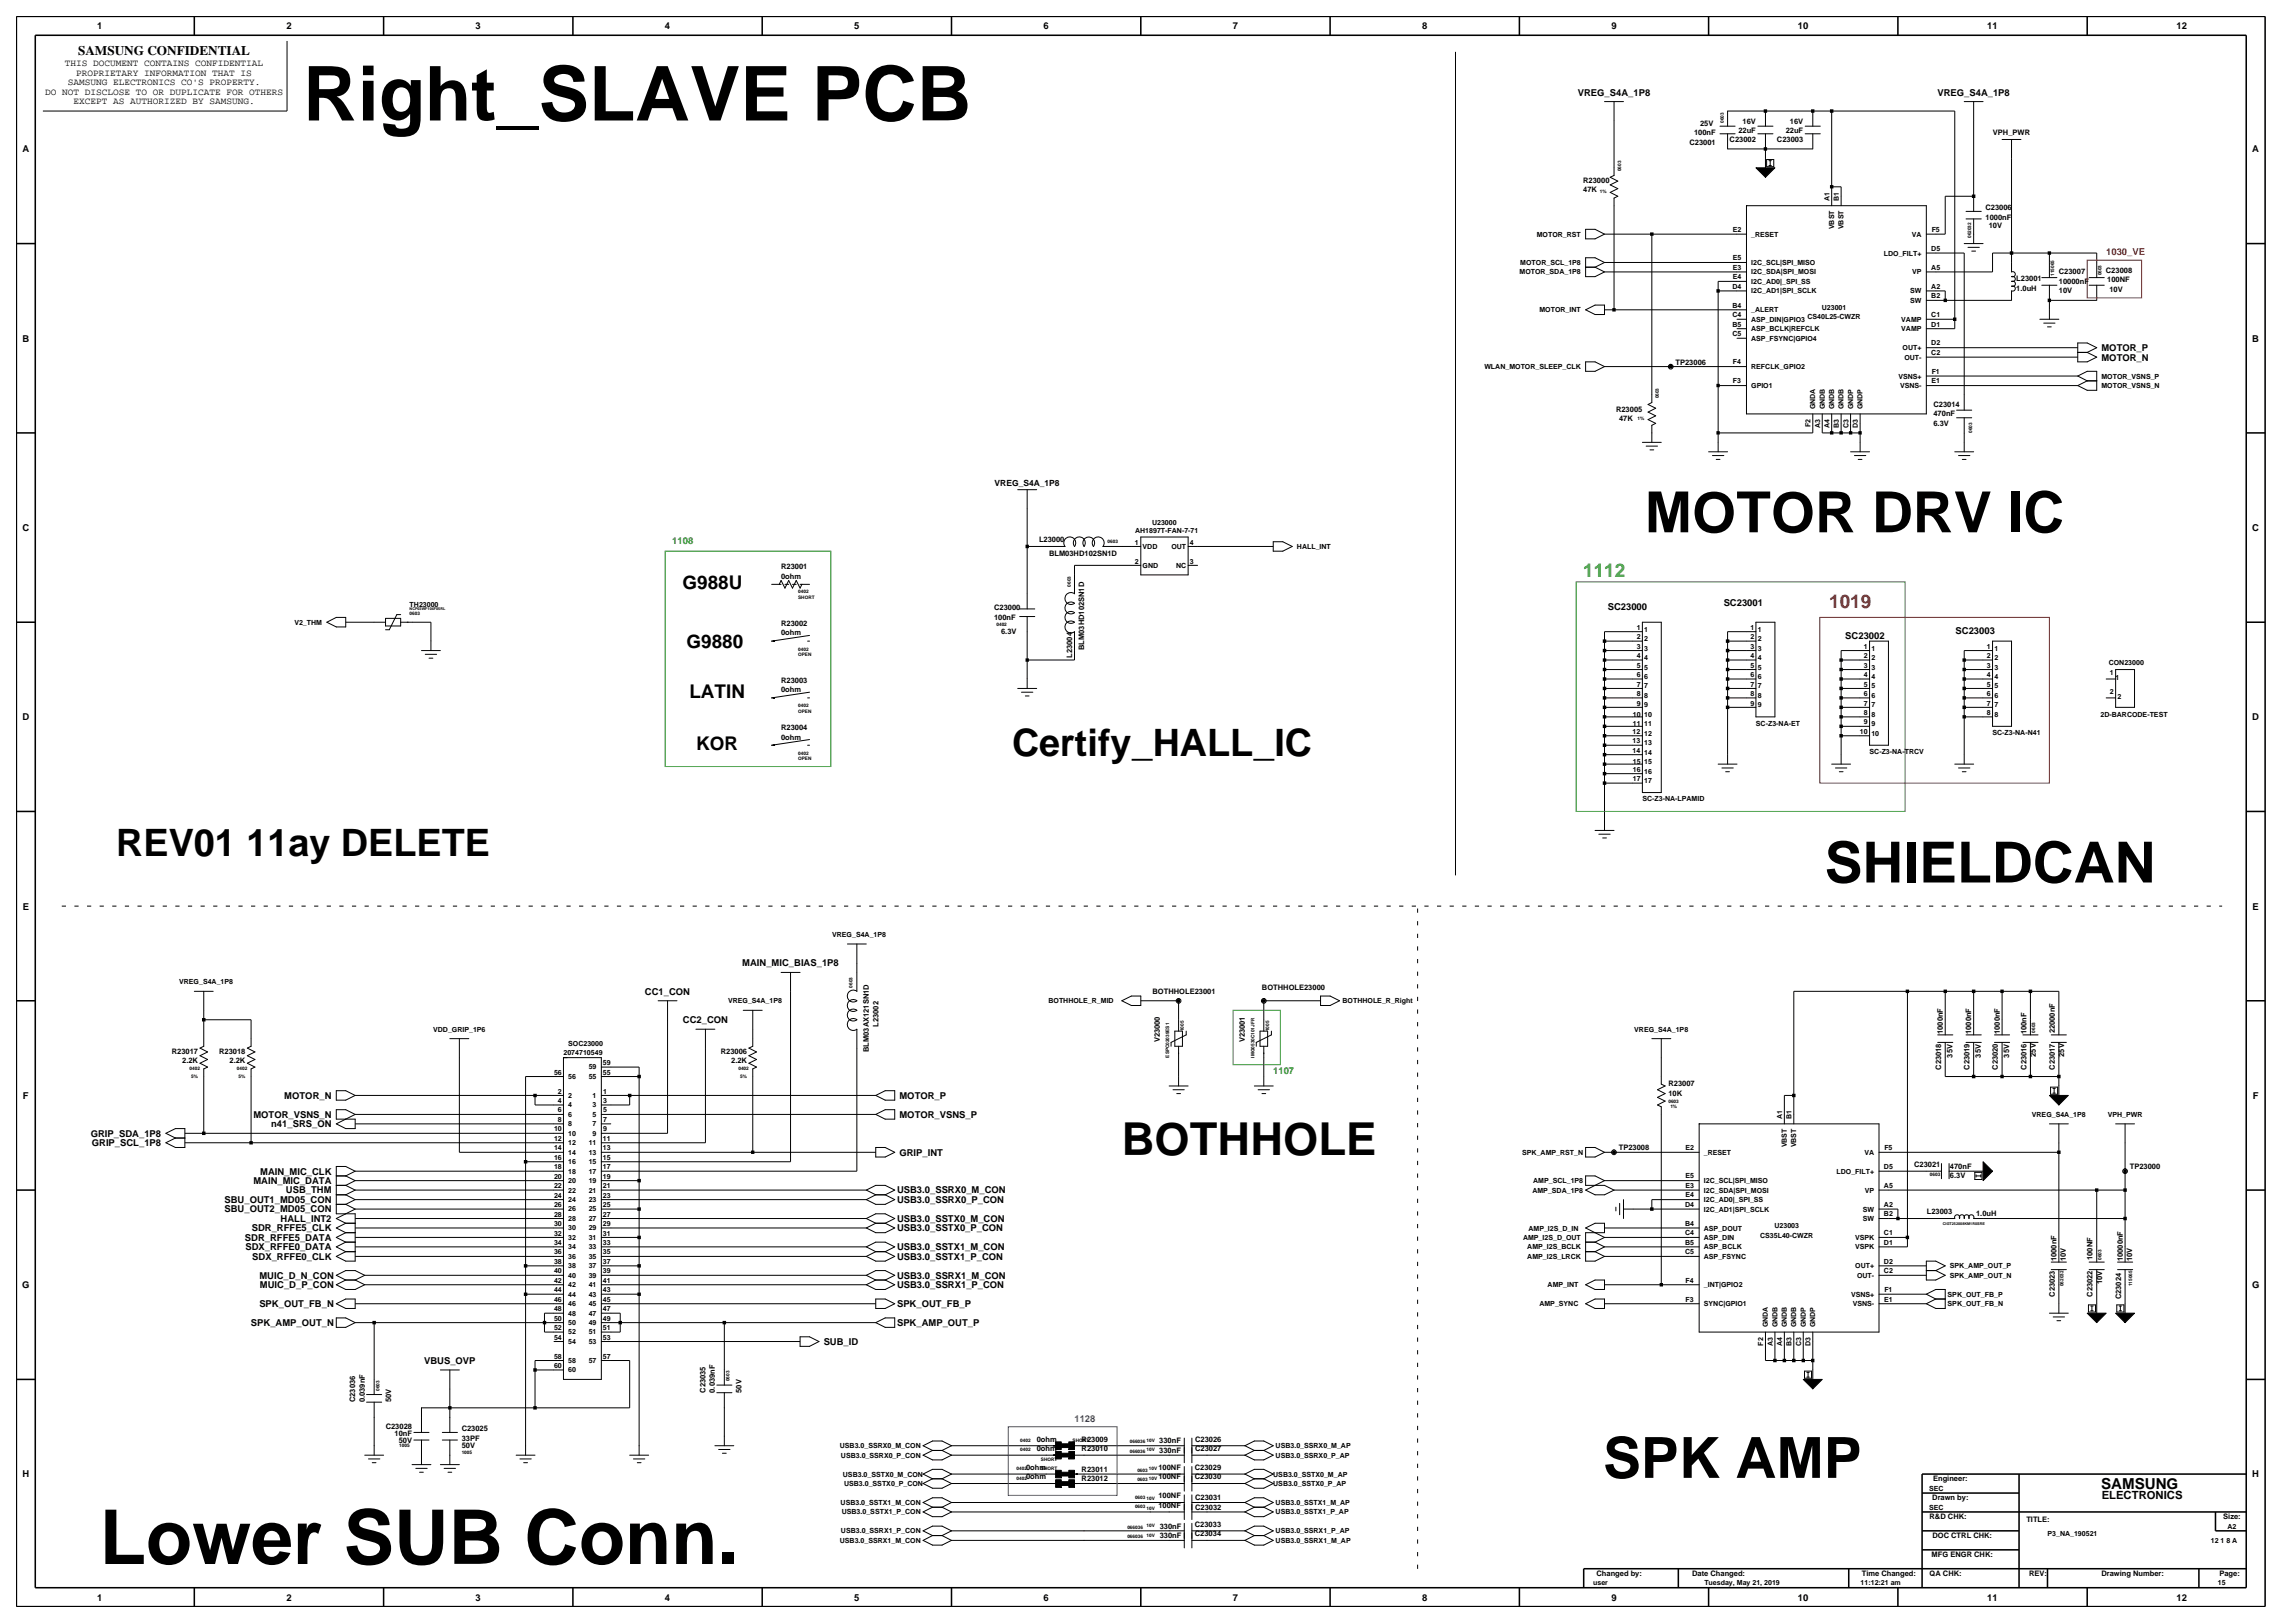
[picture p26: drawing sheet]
<svg xmlns="http://www.w3.org/2000/svg" width="420mm" height="297mm" viewBox="0 0 420 297" stroke-linecap="round" stroke-linejoin="round" font-family="sans-serif">
<defs><g id="words">
<g font-size="13.8">
<text x="55.5" y="22">Right_SLAVE PCB</text>
<text x="18.2" y="286.2">Lower SUB Conn.</text>
</g>
<g font-size="10.4">
<text x="301" y="97.4">MOTOR DRV IC</text>
<text x="333.9" y="161.5">SHIELDCAN</text>
<text x="293.4" y="270.4">SPK AMP</text>
</g>
<text font-size="8.3" x="205.3" y="211.3">BOTHHOLE</text>
<g font-size="6.9">
<text x="185.2" y="138.4">Certify_HALL_IC</text>
<text x="21.3" y="156.7">REV01 11ay DELETE</text>
</g>
<g font-size="3.5">
<text x="124.9" y="107.7">G988U</text>
<text x="125.6" y="118.6">G9880</text>
<text x="126.2" y="127.6">LATIN</text>
<text x="127.4" y="137.2">KOR</text>
</g>
<text font-size="3.5" fill="#238e23" x="289.7" y="105.6">1112</text>
<text font-size="3.5" fill="#f00" x="334.8" y="111.2">1019</text>
<text font-size="2.8" x="384.5" y="272.5">SAMSUNG</text>
<text font-size="2.4" x="14.3" y="10.1">SAMSUNG CONFIDENTIAL</text>
<text font-size="2.1" x="384.6" y="274.4">ELECTRONICS</text>
<g font-size="1.7">
<text x="17.8" y="5.3">1</text>
<text x="52.4" y="5.3">2</text>
<text x="87" y="5.3">3</text>
<text x="121.7" y="5.3">4</text>
<text x="156.3" y="5.3">5</text>
<text x="191" y="5.3">6</text>
<text x="225.6" y="5.3">7</text>
<text x="260.3" y="5.3">8</text>
<text x="294.9" y="5.3">9</text>
<text x="329" y="5.3">10</text>
<text x="363.7" y="5.3">11</text>
<text x="398.3" y="5.3">12</text>
<text x="8.2" y="17.3">DO NOT DISCLOSE TO OR DUPLICATE FOR OTHERS</text>
<text x="11.9" y="12.1">THIS DOCUMENT CONTAINS CONFIDENTIAL</text>
<text x="12.4" y="15.6">SAMSUNG ELECTRONICS CO'S PROPERTY.</text>
<text x="13.9" y="13.9">PROPRIETARY INFORMATION THAT IS</text>
<text x="288.8" y="17.5">VREG_S4A_1P8</text>
<text x="354.6" y="17.5">VREG_S4A_1P8</text>
<text x="13.4" y="19.1">EXCEPT AS AUTHORIZED BY SAMSUNG.</text>
<text x="4.1" y="27.9">A</text>
<text x="412.2" y="27.9">A</text>
<text x="4.1" y="62.5">B</text>
<text x="384.6" y="66">MOTOR_N</text>
<text x="384.6" y="64.2">MOTOR_P</text>
<text x="412.2" y="62.5">B</text>
<text x="4.1" y="97.2">C</text>
<text x="412.2" y="97.2">C</text>
<text x="294.2" y="111.7">SC23000</text>
<text x="315.4" y="110.8">SC23001</text>
<text x="337.7" y="117">SC23002</text>
<text x="357.9" y="116">SC23003</text>
<text x="4.1" y="131.8">D</text>
<text x="412.2" y="131.8">D</text>
<text x="4.2" y="166.4">E</text>
<text x="412.2" y="166.4">E</text>
<text x="135.8" y="176.8">MAIN_MIC_BIAS_1P8</text>
<text x="118" y="182">CC1_CON</text>
<text x="125" y="187.2">CC2_CON</text>
<text x="4.2" y="201.1">F</text>
<text x="52" y="201.1">MOTOR_N</text>
<text x="164.6" y="201.1">MOTOR_P</text>
<text x="412.3" y="201.1">F</text>
<text x="16.6" y="208">GRIP_SDA_1P8</text>
<text x="16.8" y="209.7">GRIP_SCL_1P8</text>
<text x="46.4" y="204.5">MOTOR_VSNS_N</text>
<text x="49.6" y="206.3">n41_SRS_ON</text>
<text x="164.6" y="204.5">MOTOR_VSNS_P</text>
<text x="47.6" y="214.9">MAIN_MIC_CLK</text>
<text x="164.6" y="211.5">GRIP_INT</text>
<text x="41.1" y="220.1">SBU_OUT1_MD05_CON</text>
<text x="41.1" y="221.9">SBU_OUT2_MD05_CON</text>
<text x="46.4" y="216.7">MAIN_MIC_DATA</text>
<text x="52.3" y="218.4">USB_THM</text>
<text x="164.2" y="220.1">USB3.0_SSRX0_P_CON</text>
<text x="164.2" y="218.4">USB3.0_SSRX0_M_CON</text>
<text x="44.8" y="227.1">SDR_RFFE5_DATA</text>
<text x="46.1" y="225.3">SDR_RFFE5_CLK</text>
<text x="51.4" y="223.6">HALL_INT2</text>
<text x="164.2" y="225.3">USB3.0_SSTX0_P_CON</text>
<text x="164.2" y="223.6">USB3.0_SSTX0_M_CON</text>
<text x="44.9" y="228.8">SDX_RFFE0_DATA</text>
<text x="46.2" y="230.5">SDX_RFFE0_CLK</text>
<text x="47.5" y="234">MUIC_D_N_CON</text>
<text x="164.2" y="230.5">USB3.0_SSTX1_P_CON</text>
<text x="164.2" y="228.8">USB3.0_SSTX1_M_CON</text>
<text x="164.2" y="234">USB3.0_SSRX1_M_CON</text>
<text x="4.1" y="235.7">G</text>
<text x="47.5" y="239.2">SPK_OUT_FB_N</text>
<text x="47.6" y="235.7">MUIC_D_P_CON</text>
<text x="164.2" y="235.7">USB3.0_SSRX1_P_CON</text>
<text x="164.2" y="239.2">SPK_OUT_FB_P</text>
<text x="412.1" y="235.7">G</text>
<text x="45.9" y="242.6">SPK_AMP_OUT_N</text>
<text x="164.2" y="242.6">SPK_AMP_OUT_P</text>
<text x="77.6" y="249.6">VBUS_OVP</text>
<text x="150.7" y="246.1">SUB_ID</text>
<text x="4.1" y="270.4">H</text>
<text x="412.2" y="270.4">H</text>
<text x="17.8" y="292.9">1</text>
<text x="52.4" y="292.9">2</text>
<text x="87" y="292.9">3</text>
<text x="121.7" y="292.9">4</text>
<text x="156.3" y="292.9">5</text>
<text x="191" y="292.9">6</text>
<text x="225.6" y="292.9">7</text>
<text x="260.3" y="292.9">8</text>
<text x="294.9" y="292.9">9</text>
<text x="329" y="292.9">10</text>
<text x="363.7" y="292.9">11</text>
<text x="398.3" y="292.9">12</text>
</g>
<text font-size="1.7" fill="#f00" x="385.4" y="46.7">1030_VE</text>
<g font-size="1.7" fill="#238e23">
<text x="123" y="99.6">1108</text>
<text x="233" y="196.6">1107</text>
</g>
<text font-size="1.7" fill="#00f" x="196.6" y="260.2">1128</text>
<text font-size="1.6" x="182" y="88.9">VREG_S4A_1P8</text>
<g font-size="1.4">
<text x="311.1" y="23">25V</text>
<text x="318.9" y="22.6">16V</text>
<text x="327.6" y="22.6">16V</text>
<text x="309.2" y="26.5">C23001</text>
<text x="310" y="24.8">100nF</text>
<text x="316.5" y="26.1">C23002</text>
<text x="318.1" y="24.3">22uF</text>
<text x="325.2" y="26.1">C23003</text>
<text x="326.8" y="24.3">22uF</text>
<text x="364.7" y="24.7">VPH_PWR</text>
<text x="289.7" y="35.2">47K</text>
<text x="289.7" y="33.4">R23000</text>
<text x="363.4" y="40.2">1000nF</text>
<text x="363.4" y="38.5">C23006</text>
<text x="363.9" y="41.7">10V</text>
<text x="369" y="51.5">L23001</text>
<text x="369" y="53.2">1.0uH</text>
<text x="376.8" y="53.7">10V</text>
<text x="376.8" y="51.9">10000nF</text>
<text x="376.8" y="50.2">C23007</text>
<text x="385.4" y="49.9">C23008</text>
<text x="385.6" y="51.6">100NF</text>
<text x="386" y="53.4">10V</text>
<text x="306.6" y="66.7">TP23006</text>
<text x="295.7" y="75.3">R23005</text>
<text x="296.3" y="77">47K</text>
<text x="353.8" y="76.2">470nF</text>
<text x="353.8" y="77.9">6.3V</text>
<text x="353.8" y="74.5">C23014</text>
<text x="190.1" y="99.1">L23000</text>
<text x="192" y="101.8">BLM03HD102SN1D</text>
<text x="142.9" y="104.2">R23001</text>
<text x="142.9" y="105.9">0ohm</text>
<text x="181.9" y="113.4">100nF</text>
<text x="181.9" y="111.7">C23000</text>
<text x="142.9" y="114.5">R23002</text>
<text x="142.9" y="116.3">0ohm</text>
<text x="183.2" y="116">6.3V</text>
<text x="198.4" y="118.9" transform="rotate(-90 198.4 118.9)">BLM03HD102SN1D</text>
<text x="142.9" y="124.9">R23003</text>
<text x="196.2" y="120.4" transform="rotate(-90 196.2 120.4)">L23004</text>
<text x="142.9" y="126.7">0ohm</text>
<text x="142.9" y="135.3">0ohm</text>
<text x="142.9" y="133.6">R23004</text>
<text x="210.9" y="181.9">BOTHHOLE23001</text>
<text x="230.9" y="181.2">BOTHHOLE23000</text>
<text x="160.8" y="187.9" transform="rotate(-90 160.8 187.9)">L23002</text>
<text x="212.2" y="190.7" transform="rotate(-90 212.2 190.7)">V23000</text>
<text x="227.8" y="190.7" transform="rotate(-90 227.8 190.7)">V23001</text>
<text x="355.6" y="189.2" transform="rotate(-90 355.6 189.2)">1000nF</text>
<text x="360.8" y="189.2" transform="rotate(-90 360.8 189.2)">1000nF</text>
<text x="366" y="189.2" transform="rotate(-90 366 189.2)">1000nF</text>
<text x="370.8" y="189.3" transform="rotate(-90 370.8 189.3)">100nF</text>
<text x="376" y="189.1" transform="rotate(-90 376 189.1)">22000nF</text>
<text x="31.4" y="192.8">R23017</text>
<text x="33.3" y="194.6">2.2K</text>
<text x="40.1" y="192.8">R23018</text>
<text x="42" y="194.6">2.2K</text>
<text x="131.9" y="192.8">R23006</text>
<text x="133.8" y="194.6">2.2K</text>
<text x="159" y="192.5" transform="rotate(-90 159 192.5)">BLM03AX121SN1D</text>
<text x="355.2" y="195.7" transform="rotate(-90 355.2 195.7)">C23018</text>
<text x="357.3" y="193.5" transform="rotate(-90 357.3 193.5)">35V</text>
<text x="360.5" y="195.7" transform="rotate(-90 360.5 195.7)">C23019</text>
<text x="362.5" y="193.5" transform="rotate(-90 362.5 193.5)">35V</text>
<text x="365.6" y="195.7" transform="rotate(-90 365.6 195.7)">C23020</text>
<text x="367.7" y="193.5" transform="rotate(-90 367.7 193.5)">35V</text>
<text x="370.8" y="195.7" transform="rotate(-90 370.8 195.7)">C23016</text>
<text x="372.6" y="193.4" transform="rotate(-90 372.6 193.4)">25V</text>
<text x="376" y="195.7" transform="rotate(-90 376 195.7)">C23017</text>
<text x="377.8" y="193.4" transform="rotate(-90 377.8 193.4)">25V</text>
<text x="305.3" y="198.8">R23007</text>
<text x="305.3" y="200.5">10K</text>
<text x="296.2" y="210.5">TP23008</text>
<text x="350.3" y="213.6">C23021</text>
<text x="356.9" y="215.6">6.3V</text>
<text x="356.9" y="213.9">470nF</text>
<text x="389.8" y="213.9">TP23000</text>
<text x="352.6" y="222.2">L23003</text>
<text x="361.6" y="222.5">1.0uH</text>
<text x="376.3" y="230.8" transform="rotate(-90 376.3 230.8)">1000nF</text>
<text x="378.1" y="230.8" transform="rotate(-90 378.1 230.8)">10V</text>
<text x="383" y="230.6" transform="rotate(-90 383 230.6)">100NF</text>
<text x="388.5" y="230.8" transform="rotate(-90 388.5 230.8)">10000nF</text>
<text x="390.2" y="230.8" transform="rotate(-90 390.2 230.8)">10V</text>
<text x="376" y="237.3" transform="rotate(-90 376 237.3)">C23023</text>
<text x="383" y="237.3" transform="rotate(-90 383 237.3)">C23022</text>
<text x="384.7" y="234.9" transform="rotate(-90 384.7 234.9)">10V</text>
<text x="388.2" y="237.8" transform="rotate(-90 388.2 237.8)">C23024</text>
<text x="65" y="256.6" transform="rotate(-90 65 256.6)">C23036</text>
<text x="66.7" y="256.6" transform="rotate(-90 66.7 256.6)">0.039nF</text>
<text x="71.6" y="256.6" transform="rotate(-90 71.6 256.6)">50V</text>
<text x="129.1" y="254.8" transform="rotate(-90 129.1 254.8)">C23035</text>
<text x="130.8" y="254.8" transform="rotate(-90 130.8 254.8)">0.039nF</text>
<text x="135.7" y="254.8" transform="rotate(-90 135.7 254.8)">50V</text>
<text x="70.6" y="261.5">C23028</text>
<text x="72.2" y="262.8">10nF</text>
<text x="84.5" y="261.9">C23025</text>
<text x="84.5" y="263.7">33PF</text>
<text x="189.7" y="263.8">0ohm</text>
<text x="197.9" y="263.8">R23009</text>
<text x="218.7" y="263.8">C23026</text>
<text x="73" y="264.1">50V</text>
<text x="84.5" y="265">50V</text>
<text x="187.8" y="269">0ohm</text>
<text x="189.7" y="265.5">0ohm</text>
<text x="197.9" y="265.5">R23010</text>
<text x="197.9" y="269.3">R23011</text>
<text x="212" y="269">100NF</text>
<text x="212.2" y="265.8">330nF</text>
<text x="212.2" y="264.1">330nF</text>
<text x="218.7" y="269">C23029</text>
<text x="218.7" y="265.5">C23027</text>
<text x="187.8" y="270.7">0ohm</text>
<text x="197.9" y="271">R23012</text>
<text x="212" y="274.2">100NF</text>
<text x="212" y="270.7">100NF</text>
<text x="212" y="275.9">100NF</text>
<text x="218.7" y="270.7">C23030</text>
<text x="218.7" y="274.5">C23031</text>
<text x="353.6" y="274.6">Drawn by:</text>
<text x="353.8" y="271.1">Engineer:</text>
<text x="212.2" y="281.4">330nF</text>
<text x="212.2" y="279.7">330nF</text>
<text x="218.7" y="281.1">C23034</text>
<text x="218.7" y="279.4">C23033</text>
<text x="218.7" y="276.2">C23032</text>
<text x="353.1" y="278">R&amp;D CHK:</text>
<text x="353.6" y="281.5">DOC CTRL CHK:</text>
<text x="370.8" y="278.5">TITLE:</text>
<text x="406.9" y="278">Size:</text>
<text x="353.5" y="285">MFG ENGR CHK:</text>
<text x="292.2" y="288.4">Changed by:</text>
<text x="309.7" y="288.4">Date Changed:</text>
<text x="340.7" y="288.4">Time Changed:</text>
<text x="353.1" y="288.4">QA CHK:</text>
<text x="371.3" y="288.4">REV:</text>
<text x="384.6" y="288.4">Drawing Number:</text>
<text x="406.2" y="288.4">Page:</text>
</g>
<g font-size="1.3">
<text x="334.8" y="36.7" transform="rotate(-90 334.8 36.7)">A1</text>
<text x="335.7" y="41.9" transform="rotate(-90 335.7 41.9)">VBST</text>
<text x="336.5" y="36.7" transform="rotate(-90 336.5 36.7)">B1</text>
<text x="337.4" y="41.9" transform="rotate(-90 337.4 41.9)">VBST</text>
<text x="281.2" y="43.3">MOTOR_RST</text>
<text x="317.1" y="47.6">E5</text>
<text x="317.1" y="42.4">E2</text>
<text x="320.5" y="43.3">_RESET</text>
<text x="344.8" y="46.8">LDO_FILT+</text>
<text x="349.9" y="43.3">VA</text>
<text x="353.4" y="45.9">D5</text>
<text x="353.5" y="42.4">F5</text>
<text x="278.1" y="50.2">MOTOR_SDA_1P8</text>
<text x="278.2" y="48.5">MOTOR_SCL_1P8</text>
<text x="317.1" y="52.8">D4</text>
<text x="317.1" y="51.1">E4</text>
<text x="317.1" y="49.4">E3</text>
<text x="320.5" y="52">I2C_AD0|_SPI_SS</text>
<text x="320.5" y="48.5">I2C_SCL|SPI_MISO</text>
<text x="320.5" y="53.7">I2C_AD1|SPI_SCLK</text>
<text x="320.5" y="50.2">I2C_SDA|SPI_MOSI</text>
<text x="349.6" y="53.7">SW</text>
<text x="349.9" y="50.2">VP</text>
<text x="353.4" y="52.8">A2</text>
<text x="353.4" y="49.4">A5</text>
<text x="281.7" y="57.2">MOTOR_INT</text>
<text x="317.1" y="56.3">B4</text>
<text x="317.1" y="59.7">B5</text>
<text x="317.1" y="58">C4</text>
<text x="320.5" y="57.2">_ALERT</text>
<text x="320.5" y="58.9">ASP_DIN|GPIO3</text>
<text x="330.8" y="58.5">CS40L25-CWZR</text>
<text x="333.4" y="56.7">U23001</text>
<text x="347.9" y="58.9">VAMP</text>
<text x="349.6" y="55.4">SW</text>
<text x="353.4" y="59.7">D1</text>
<text x="353.4" y="58">C1</text>
<text x="353.4" y="54.6">B2</text>
<text x="317.1" y="61.5">C5</text>
<text x="320.5" y="60.6">ASP_BCLK|REFCLK</text>
<text x="320.5" y="62.4">ASP_FSYNC|GPIO4</text>
<text x="347.9" y="60.6">VAMP</text>
<text x="348.2" y="64.1">OUT+</text>
<text x="348.5" y="65.8">OUT-</text>
<text x="353.4" y="63.2">D2</text>
<text x="353.4" y="65">C2</text>
<text x="271.6" y="67.5">WLAN_MOTOR_SLEEP_CLK</text>
<text x="317.1" y="70.2">F3</text>
<text x="317.1" y="66.7">F4</text>
<text x="320.5" y="71">GPIO1</text>
<text x="320.5" y="67.5">REFCLK_GPIO2</text>
<text x="347.4" y="69.3">VSNS+</text>
<text x="347.7" y="71">VSNS-</text>
<text x="353.5" y="70.2">E1</text>
<text x="353.5" y="68.4">F1</text>
<text x="384.6" y="69.3">MOTOR_VSNS_P</text>
<text x="384.6" y="71">MOTOR_VSNS_N</text>
<text x="332.2" y="74.9" transform="rotate(-90 332.2 74.9)">GNDA</text>
<text x="333.9" y="74.9" transform="rotate(-90 333.9 74.9)">GNDB</text>
<text x="335.7" y="74.9" transform="rotate(-90 335.7 74.9)">GNDB</text>
<text x="337.4" y="74.9" transform="rotate(-90 337.4 74.9)">GNDB</text>
<text x="339.1" y="74.9" transform="rotate(-90 339.1 74.9)">GNDP</text>
<text x="340.9" y="74.9" transform="rotate(-90 340.9 74.9)">GNDP</text>
<text x="331.4" y="78.2" transform="rotate(-90 331.4 78.2)">F2</text>
<text x="333.1" y="78.3" transform="rotate(-90 333.1 78.3)">A3</text>
<text x="334.8" y="78.3" transform="rotate(-90 334.8 78.3)">A4</text>
<text x="336.5" y="78.3" transform="rotate(-90 336.5 78.3)">B3</text>
<text x="338.3" y="78.3" transform="rotate(-90 338.3 78.3)">C3</text>
<text x="340" y="78.3" transform="rotate(-90 340 78.3)">D3</text>
<text x="207.7" y="99.6">1</text>
<text x="207.7" y="97.5">AH1897T-FAN-7-71</text>
<text x="209.1" y="100.5">VDD</text>
<text x="210.8" y="96.1">U23000</text>
<text x="214.4" y="100.5">OUT</text>
<text x="217.8" y="99.6">4</text>
<text x="237.3" y="100.5">HALL_INT</text>
<text x="207.7" y="103.1">2</text>
<text x="209.1" y="103.9">GND</text>
<text x="215.2" y="103.9">NC</text>
<text x="217.8" y="103.1">3</text>
<text x="75" y="111.1">TH23000</text>
<text x="53.9" y="114.3">V2_THM</text>
<text x="299.5" y="117">2</text>
<text x="299.5" y="118.7">3</text>
<text x="299.5" y="115.2">1</text>
<text x="300.9" y="117.3">2</text>
<text x="300.9" y="119">3</text>
<text x="300.9" y="115.6">1</text>
<text x="320.3" y="115.2">1</text>
<text x="320.3" y="117">2</text>
<text x="320.3" y="118.7">3</text>
<text x="321.7" y="115.6">1</text>
<text x="321.7" y="117.3">2</text>
<text x="321.7" y="119">3</text>
<text x="341.1" y="118.7">1</text>
<text x="342.5" y="119">1</text>
<text x="363.6" y="118.7">1</text>
<text x="365" y="119">1</text>
<text x="299.5" y="122.2">5</text>
<text x="299.5" y="123.9">6</text>
<text x="299.5" y="125.6">7</text>
<text x="299.5" y="120.4">4</text>
<text x="300.9" y="122.5">5</text>
<text x="300.9" y="124.2">6</text>
<text x="300.9" y="126">7</text>
<text x="300.9" y="120.8">4</text>
<text x="320.3" y="120.4">4</text>
<text x="320.3" y="122.2">5</text>
<text x="320.3" y="123.9">6</text>
<text x="320.3" y="125.6">7</text>
<text x="321.7" y="120.8">4</text>
<text x="321.7" y="122.5">5</text>
<text x="321.7" y="124.2">6</text>
<text x="321.7" y="126">7</text>
<text x="341.1" y="125.6">5</text>
<text x="341.1" y="120.4">2</text>
<text x="341.1" y="122.2">3</text>
<text x="341.1" y="123.9">4</text>
<text x="342.5" y="126">5</text>
<text x="342.5" y="120.8">2</text>
<text x="342.5" y="122.5">3</text>
<text x="342.5" y="124.2">4</text>
<text x="363.6" y="120.4">2</text>
<text x="363.6" y="122.2">3</text>
<text x="363.6" y="123.9">4</text>
<text x="363.6" y="125.6">5</text>
<text x="365" y="120.8">2</text>
<text x="365" y="122.5">3</text>
<text x="365" y="124.2">4</text>
<text x="365" y="126">5</text>
<text x="385.9" y="121.6">CON23000</text>
<text x="386.1" y="123.4">1</text>
<text x="387.1" y="124.5">1</text>
<text x="298.8" y="131.2">10</text>
<text x="299.5" y="127.4">8</text>
<text x="299.5" y="129.1">9</text>
<text x="300.9" y="127.7">8</text>
<text x="300.9" y="129.4">9</text>
<text x="300.9" y="131.2">10</text>
<text x="320.3" y="129.1">9</text>
<text x="320.3" y="127.4">8</text>
<text x="321.7" y="129.4">9</text>
<text x="321.7" y="127.7">8</text>
<text x="341.1" y="127.4">6</text>
<text x="341.1" y="129.1">7</text>
<text x="341.1" y="130.8">8</text>
<text x="342.5" y="127.7">6</text>
<text x="342.5" y="129.4">7</text>
<text x="342.5" y="131.2">8</text>
<text x="363.6" y="130.8">8</text>
<text x="363.6" y="129.1">7</text>
<text x="363.6" y="127.4">6</text>
<text x="365" y="129.4">7</text>
<text x="365" y="131.2">8</text>
<text x="365" y="127.7">6</text>
<text x="384.4" y="131.2">2D-BARCODE-TEST</text>
<text x="386.1" y="126.9">2</text>
<text x="387.5" y="127.9">2</text>
<text x="298.8" y="136">13</text>
<text x="298.8" y="137.8">14</text>
<text x="298.8" y="134.3">12</text>
<text x="298.8" y="132.9">11</text>
<text x="300.9" y="136.4">13</text>
<text x="300.9" y="132.9">11</text>
<text x="300.9" y="134.6">12</text>
<text x="321.3" y="132.8">SC-Z3-NA-ET</text>
<text x="340.4" y="134.3">10</text>
<text x="341.1" y="132.6">9</text>
<text x="342.1" y="138">SC-Z3-NA-TRCV</text>
<text x="342.5" y="132.9">9</text>
<text x="342.5" y="134.6">10</text>
<text x="364.6" y="134.5">SC-Z3-NA-N41</text>
<text x="298.8" y="139.8">15</text>
<text x="298.8" y="141.2">16</text>
<text x="298.8" y="142.9">17</text>
<text x="300.9" y="138.1">14</text>
<text x="300.9" y="139.8">15</text>
<text x="300.9" y="141.6">16</text>
<text x="300.9" y="143.3">17</text>
<text x="300.6" y="146.6">SC-Z3-NA-LPAMID</text>
<text x="152.3" y="171.5">VREG_S4A_1P8</text>
<text x="32.8" y="180.1">VREG_S4A_1P8</text>
<text x="133.2" y="183.6">VREG_S4A_1P8</text>
<text x="191.9" y="183.6">BOTHHOLE_R_MID</text>
<text x="245.7" y="183.6">BOTHHOLE_R_Right</text>
<text x="79.3" y="188.8">VDD_GRIP_1P6</text>
<text x="104" y="191.4">SOC23000</text>
<text x="299.1" y="188.8">VREG_S4A_1P8</text>
<text x="101.4" y="196.6">56</text>
<text x="103.1" y="193.1">2074710549</text>
<text x="104" y="197.4">56</text>
<text x="107.7" y="195.7">59</text>
<text x="107.7" y="197.4">55</text>
<text x="110.3" y="194.9">59</text>
<text x="110.3" y="196.6">55</text>
<text x="102.1" y="203.6">6</text>
<text x="102.1" y="201.8">4</text>
<text x="102.1" y="200.1">2</text>
<text x="104" y="202.6">4</text>
<text x="104" y="200.9">2</text>
<text x="108.5" y="202.6">3</text>
<text x="108.5" y="200.9">1</text>
<text x="110.4" y="203.6">5</text>
<text x="110.4" y="201.8">3</text>
<text x="110.4" y="200.1">1</text>
<text x="101.4" y="208.8">12</text>
<text x="101.4" y="207">10</text>
<text x="102.1" y="205.3">8</text>
<text x="104" y="204.3">6</text>
<text x="104" y="206.1">8</text>
<text x="104" y="209.5">12</text>
<text x="104" y="207.8">10</text>
<text x="107.7" y="209.5">11</text>
<text x="108.5" y="207.8">9</text>
<text x="108.5" y="206.1">7</text>
<text x="108.5" y="204.3">5</text>
<text x="110.3" y="208.8">11</text>
<text x="110.4" y="207">9</text>
<text x="110.4" y="205.3">7</text>
<text x="326.1" y="204.7" transform="rotate(-90 326.1 204.7)">A1</text>
<text x="327" y="210" transform="rotate(-90 327 210)">VBST</text>
<text x="327.9" y="204.7" transform="rotate(-90 327.9 204.7)">B1</text>
<text x="328.7" y="210" transform="rotate(-90 328.7 210)">VBST</text>
<text x="371.8" y="204.4">VREG_S4A_1P8</text>
<text x="385.7" y="204.4">VPH_PWR</text>
<text x="101.4" y="215.7">20</text>
<text x="101.4" y="210.5">14</text>
<text x="101.4" y="212.2">16</text>
<text x="101.4" y="214">18</text>
<text x="104" y="211.3">14</text>
<text x="104" y="213">16</text>
<text x="104" y="214.7">18</text>
<text x="107.7" y="211.3">13</text>
<text x="107.7" y="213">15</text>
<text x="107.7" y="214.7">17</text>
<text x="110.3" y="210.5">13</text>
<text x="110.3" y="212.2">15</text>
<text x="110.3" y="214">17</text>
<text x="110.3" y="215.7">19</text>
<text x="278.6" y="211.3">SPK_AMP_RST_N</text>
<text x="308.4" y="210.4">E2</text>
<text x="308.4" y="215.6">E5</text>
<text x="311.8" y="211.3">_RESET</text>
<text x="336.1" y="214.8">LDO_FILT+</text>
<text x="341.2" y="211.3">VA</text>
<text x="344.8" y="213.9">D5</text>
<text x="344.8" y="210.4">F5</text>
<text x="101.4" y="217.4">22</text>
<text x="101.4" y="219.2">24</text>
<text x="101.4" y="220.9">26</text>
<text x="104" y="216.5">20</text>
<text x="104" y="218.2">22</text>
<text x="104" y="219.9">24</text>
<text x="104" y="221.7">26</text>
<text x="107.7" y="218.2">21</text>
<text x="107.7" y="219.9">23</text>
<text x="107.7" y="221.7">25</text>
<text x="107.7" y="216.5">19</text>
<text x="110.3" y="217.4">21</text>
<text x="110.3" y="219.2">23</text>
<text x="110.3" y="220.9">25</text>
<text x="280.4" y="218.2">AMP_SDA_1P8</text>
<text x="280.6" y="216.5">AMP_SCL_1P8</text>
<text x="308.4" y="220.8">D4</text>
<text x="308.4" y="217.4">E3</text>
<text x="308.4" y="219.1">E4</text>
<text x="311.8" y="218.2">I2C_SDA|SPI_MOSI</text>
<text x="311.8" y="220">I2C_AD0|_SPI_SS</text>
<text x="311.8" y="216.5">I2C_SCL|SPI_MISO</text>
<text x="311.8" y="221.7">I2C_AD1|SPI_SCLK</text>
<text x="340.9" y="221.7">SW</text>
<text x="341.3" y="218.2">VP</text>
<text x="344.8" y="220.8">A2</text>
<text x="344.8" y="217.4">A5</text>
<text x="101.4" y="227.8">34</text>
<text x="101.4" y="222.6">28</text>
<text x="101.4" y="224.3">30</text>
<text x="101.4" y="226.1">32</text>
<text x="104" y="223.4">28</text>
<text x="104" y="225.1">30</text>
<text x="104" y="226.9">32</text>
<text x="107.7" y="225.1">29</text>
<text x="107.7" y="226.9">31</text>
<text x="107.7" y="223.4">27</text>
<text x="110.3" y="222.6">27</text>
<text x="110.3" y="224.3">29</text>
<text x="110.3" y="226.1">31</text>
<text x="110.3" y="227.8">33</text>
<text x="278.7" y="226.9">AMP_I2S_D_OUT</text>
<text x="279.7" y="225.2">AMP_I2S_D_IN</text>
<text x="308.4" y="226">C4</text>
<text x="308.4" y="224.3">B4</text>
<text x="308.4" y="227.8">B5</text>
<text x="311.8" y="226.9">ASP_DIN</text>
<text x="311.8" y="225.2">ASP_DOUT</text>
<text x="322.1" y="226.5">CS35L40-CWZR</text>
<text x="324.7" y="224.7">U23003</text>
<text x="339.5" y="226.9">VSPK</text>
<text x="340.9" y="223.4">SW</text>
<text x="344.8" y="227.8">D1</text>
<text x="344.8" y="222.6">B2</text>
<text x="344.8" y="226">C1</text>
<text x="101.4" y="229.6">36</text>
<text x="101.4" y="231.3">38</text>
<text x="101.4" y="233">40</text>
<text x="104" y="230.3">36</text>
<text x="104" y="232.1">38</text>
<text x="104" y="233.8">40</text>
<text x="104" y="228.6">34</text>
<text x="107.7" y="230.3">35</text>
<text x="107.7" y="232.1">37</text>
<text x="107.7" y="233.8">39</text>
<text x="107.7" y="228.6">33</text>
<text x="110.3" y="229.6">35</text>
<text x="110.3" y="231.3">37</text>
<text x="110.3" y="233">39</text>
<text x="279.5" y="228.6">AMP_I2S_BCLK</text>
<text x="279.5" y="230.4">AMP_I2S_LRCK</text>
<text x="308.4" y="229.5">C5</text>
<text x="311.8" y="230.4">ASP_FSYNC</text>
<text x="311.8" y="228.6">ASP_BCLK</text>
<text x="339.5" y="228.6">VSPK</text>
<text x="339.5" y="232.1">OUT+</text>
<text x="339.9" y="233.8">OUT-</text>
<text x="344.8" y="231.2">D2</text>
<text x="344.8" y="233">C2</text>
<text x="356.9" y="232.1">SPK_AMP_OUT_P</text>
<text x="356.9" y="233.8">SPK_AMP_OUT_N</text>
<text x="101.4" y="234.8">42</text>
<text x="101.4" y="236.5">44</text>
<text x="101.4" y="238.2">46</text>
<text x="101.4" y="239.9">48</text>
<text x="104" y="235.5">42</text>
<text x="104" y="237.3">44</text>
<text x="104" y="239">46</text>
<text x="107.7" y="235.5">41</text>
<text x="107.7" y="237.3">43</text>
<text x="107.7" y="239">45</text>
<text x="110.3" y="234.8">41</text>
<text x="110.3" y="236.5">43</text>
<text x="110.3" y="238.2">45</text>
<text x="110.3" y="239.9">47</text>
<text x="281.7" y="239">AMP_SYNC</text>
<text x="283.2" y="235.6">AMP_INT</text>
<text x="308.5" y="238.2">F3</text>
<text x="308.5" y="234.7">F4</text>
<text x="311.8" y="239">SYNC|GPIO1</text>
<text x="311.8" y="235.6">_INT|GPIO2</text>
<text x="338.7" y="237.3">VSNS+</text>
<text x="339.1" y="239">VSNS-</text>
<text x="344.8" y="238.2">E1</text>
<text x="344.8" y="236.4">F1</text>
<text x="356.4" y="237.3">SPK_OUT_FB_P</text>
<text x="356.4" y="239">SPK_OUT_FB_N</text>
<text x="101.4" y="241.7">50</text>
<text x="101.4" y="243.4">52</text>
<text x="101.4" y="245.1">54</text>
<text x="104" y="242.5">50</text>
<text x="104" y="244.2">52</text>
<text x="104" y="245.9">54</text>
<text x="104" y="240.7">48</text>
<text x="107.7" y="242.5">49</text>
<text x="107.7" y="244.2">51</text>
<text x="107.7" y="245.9">53</text>
<text x="107.7" y="240.7">47</text>
<text x="110.3" y="241.7">49</text>
<text x="110.3" y="243.4">51</text>
<text x="110.3" y="245.1">53</text>
<text x="323.6" y="242.9" transform="rotate(-90 323.6 242.9)">GNDA</text>
<text x="325.3" y="242.9" transform="rotate(-90 325.3 242.9)">GNDB</text>
<text x="327" y="242.9" transform="rotate(-90 327 242.9)">GNDB</text>
<text x="328.7" y="242.9" transform="rotate(-90 328.7 242.9)">GNDB</text>
<text x="330.5" y="242.9" transform="rotate(-90 330.5 242.9)">GNDP</text>
<text x="332.2" y="242.9" transform="rotate(-90 332.2 242.9)">GNDP</text>
<text x="101.4" y="248.6">58</text>
<text x="101.4" y="250.3">60</text>
<text x="104" y="249.4">58</text>
<text x="104" y="251.1">60</text>
<text x="107.7" y="249.4">57</text>
<text x="110.3" y="248.6">57</text>
<text x="322.7" y="246.2" transform="rotate(-90 322.7 246.2)">F2</text>
<text x="324.4" y="246.3" transform="rotate(-90 324.4 246.3)">A3</text>
<text x="326.1" y="246.3" transform="rotate(-90 326.1 246.3)">A4</text>
<text x="327.9" y="246.3" transform="rotate(-90 327.9 246.3)">B3</text>
<text x="329.6" y="246.3" transform="rotate(-90 329.6 246.3)">C3</text>
<text x="331.4" y="246.3" transform="rotate(-90 331.4 246.3)">D3</text>
<text x="153.7" y="265">USB3.0_SSRX0_M_CON</text>
<text x="153.9" y="266.7">USB3.0_SSRX0_P_CON</text>
<text x="233.5" y="266.7">USB3.0_SSRX0_P_AP</text>
<text x="233.5" y="265">USB3.0_SSRX0_M_AP</text>
<text x="153.8" y="275.4">USB3.0_SSTX1_M_CON</text>
<text x="154.3" y="270.2">USB3.0_SSTX0_M_CON</text>
<text x="154.5" y="271.9">USB3.0_SSTX0_P_CON</text>
<text x="233" y="271.9">USB3.0_SSTX0_P_AP</text>
<text x="233" y="270.2">USB3.0_SSTX0_M_AP</text>
<text x="233.5" y="275.4">USB3.0_SSTX1_M_AP</text>
<text x="353" y="272.8">SEC</text>
<text x="153.9" y="280.6">USB3.0_SSRX1_P_CON</text>
<text x="154" y="277.1">USB3.0_SSTX1_P_CON</text>
<text x="233.5" y="280.6">USB3.0_SSRX1_P_AP</text>
<text x="233.5" y="277.1">USB3.0_SSTX1_P_AP</text>
<text x="353" y="276.2">SEC</text>
<text x="374.7" y="281">P3_NA_190521</text>
<text x="407.6" y="279.7">A2</text>
<text x="153.7" y="282.3">USB3.0_SSRX1_M_CON</text>
<text x="233.5" y="282.3">USB3.0_SSRX1_M_AP</text>
<text x="404.6" y="282.3">12 1 8 A</text>
<text x="291.6" y="290.1">user</text>
<text x="311.9" y="290.1">Tuesday, May 21, 2019</text>
<text x="340.5" y="290.1">11:12:21 am</text>
<text x="405.9" y="290.1">15</text>
</g>
<g font-size=".9">
<text x="315.5" y="22.5" transform="rotate(-90 315.5 22.5)">0603</text>
<text x="292.8" y="35.2">1%</text>
<text x="296.7" y="31.3" transform="rotate(-90 296.7 31.3)">0603</text>
<text x="360.8" y="43.6" transform="rotate(-90 360.8 43.6)">062032</text>
<text x="375.9" y="50.5" transform="rotate(-90 375.9 50.5)">115065</text>
<text x="384.6" y="50.4" transform="rotate(-90 384.6 50.4)">0603</text>
<text x="299.7" y="76.8">1%</text>
<text x="303.6" y="72.9" transform="rotate(-90 303.6 72.9)">0603</text>
<text x="360.9" y="79.2" transform="rotate(-90 360.9 79.2)">0603</text>
<text x="202.7" y="99.3">0603</text>
<text x="196" y="107.4" transform="rotate(-90 196 107.4)">0603</text>
<text x="75" y="112.6">0603</text>
<text x="146.1" y="109.6">SHORT</text>
<text x="146.1" y="108.6">0402</text>
<text x="146.1" y="119">0402</text>
<text x="182.4" y="114.5">0402</text>
<text x="146.1" y="120">OPEN</text>
<text x="146.1" y="129.4">0402</text>
<text x="146.1" y="130.4">OPEN</text>
<text x="146.1" y="138.1">0402</text>
<text x="146.1" y="139.1">OPEN</text>
<text x="156" y="180.7" transform="rotate(-90 156 180.7)">0603</text>
<text x="216.7" y="188.7" transform="rotate(-90 216.7 188.7)">1005</text>
<text x="232.3" y="188.7" transform="rotate(-90 232.3 188.7)">1005</text>
<text x="372.4" y="188.9" transform="rotate(-90 372.4 188.9)">0603</text>
<text x="34.7" y="195.9">0402</text>
<text x="35" y="197.3">5%</text>
<text x="43.3" y="195.9">0402</text>
<text x="43.7" y="197.3">5%</text>
<text x="135.1" y="195.9">0402</text>
<text x="135.5" y="197.3">5%</text>
<text x="214" y="193.5" transform="rotate(-90 214 193.5)">ESPC02039ES1</text>
<text x="229.6" y="193.5" transform="rotate(-90 229.6 193.5)">IMG0530C101JFR</text>
<text x="305.3" y="201.8">0603</text>
<text x="305.7" y="202.8">1%</text>
<text x="353.2" y="215.2">0603</text>
<text x="384.6" y="230.5" transform="rotate(-90 384.6 230.5)">0603</text>
<text x="377.6" y="235.4" transform="rotate(-90 377.6 235.4)">062032</text>
<text x="390.2" y="235.4" transform="rotate(-90 390.2 235.4)">115065</text>
<text x="69.4" y="254.5" transform="rotate(-90 69.4 254.5)">0603</text>
<text x="133.5" y="252.8" transform="rotate(-90 133.5 252.8)">0603</text>
<text x="186.7" y="263.9">0402</text>
<text x="196.3" y="263.8">SHORT</text>
<text x="209.8" y="263.9">10V</text>
<text x="73" y="264.7">1005</text>
<text x="84.5" y="266">1005</text>
<text x="186.1" y="269.1">0402</text>
<text x="186.7" y="265.6">0402</text>
<text x="190.5" y="267.3">SHORT</text>
<text x="190.5" y="269">SHORT</text>
<text x="206.8" y="265.8">066036</text>
<text x="206.8" y="264.1">066036</text>
<text x="208.1" y="269.3">0603</text>
<text x="209.8" y="265.6">10V</text>
<text x="210.3" y="269.1">10V</text>
<text x="186.1" y="270.8">0402</text>
<text x="207.7" y="274.3">0603</text>
<text x="207.7" y="276">0603</text>
<text x="208.1" y="271">0603</text>
<text x="209.8" y="274.5">10V</text>
<text x="210.3" y="270.8">10V</text>
<text x="206.3" y="281.4">066036</text>
<text x="206.3" y="279.7">066036</text>
<text x="209.8" y="276.2">10V</text>
<text x="209.8" y="281.2">10V</text>
<text x="209.8" y="279.5">10V</text>
</g>
<g font-size=".7">
<text x="75" y="111.7">NCP03WF104F05RL</text>
<text x="355.6" y="224.1">CIGT252008KM1R0SRE</text>
</g>
</g></defs>
<!-- layer: MFD Layer /idea/tmp/Extended-Print.user.sheet3.26.mfd -->
<g fill="none" stroke="#000" stroke-width=".18">
<path d="M52.5 7.5v12.8h-44.7M266.4 9.5v150.7M293.6 18.6h3.5M295.4 18.6v13.5l-.7 .3 1.4 .7-1.4 .7 1.4 .7-1.4 .7 1.4 .7-.7 .3v20.5M359.5 18.6h3.4M361.2 18.6v20.1M314.8 23.1h2.7M314.8 24.5h2.7M316.2 24.5v2.8h15.6v-2.8M316.2 23.1v-2.8h41.5v39.8h-5.2M319.6 37.6h32.9v38.1h-32.9zM321.7 23.1h2.8"/>
<path d="M321.7 24.5h2.8M323.1 20.3v2.8M323.1 24.5v6.2M323.3 29.2h1.3v1.3h-1.3zM323.7 29.4h.5M323.7 30.3h.5M324 29.4v.9M330.4 23.1h2.7M330.4 24.5h2.7M331.8 20.3v2.8M335.2 34.2h1.7v3.4M335.2 20.3v17.3"/>
<path d="M359.8 38.7h2.8M361.2 35.9h-5.2v6.9h-3.5M366.4 25.5h3.5M368.1 25.5v24.3a.48 .48 0 0 1 .7 .4 .48 .48 0 0 1-.7 .4 .48 .48 0 0 1 .7 .4 .48 .48 0 0 1-.7 .5 .49 .49 0 0 1 .7 .4 .49 .49 0 0 1-.7 .5 .48 .48 0 0 1 .7 .4 .48 .48 0 0 1-.7 .4M290.2 56.7l1.7-.9h1.7v1.8h-1.7zM290.2 42h1.7l1.7 .8-1.7 .9h-1.7zM290.2 48.9h1.7M291.9 48.9l1.7 .9M293.6 48l-1.7-.8h-1.7v3.4h1.7l1.7-.8M293.6 49.8h26M293.6 48h26M293.6 56.7h26"/>
<path d="M293.6 42.8h26M293.6 48l-1.7 .9M302.3 42.8v30.9l-.7 .3 1.4 .7-1.4 .7 1.4 .7-1.4 .7 1.4 .7-.7 .3v3.1M314.4 53.2h5.2M317.9 58.4h1.7M319.6 51.5h-5.2v31.2M352.5 46.3h7v28.8M352.5 53.2h3.5v1.8M352.5 49.8h12.1v-3.5h19.1v4.5M352.5 58.4h5.2M359.5 44.6h3.4M359.8 40.1h2.8"/>
<path d="M360.2 45.3h2M360.8 45.9h.7M361.2 40.1v4.5M368.1 53.2v1.8h-15.6M373.3 58.4h3.5M373.7 50.8h2.7M373.7 52.2h2.7M374 59.1h2.1M374.7 59.8h.7M375.1 46.3v4.5M375.1 52.2v6.2M382.3 50.8h2.8"/>
<path d="M382.3 52.2h2.8M383.7 52.2v2.8h-8.6M290.2 66.2h1.7l1.7 .9-1.7 .8h-1.7zM293.6 67.1h26M314.4 70.6h5.2M317.9 60.1h1.7M317.9 61.9h1.7M331.8 75.7v3.5h-17.4M333.5 75.7v3.5h6.9M335.2 75.7v3.5M336.9 75.7v3.5M338.7 75.7v3.5"/>
<path d="M340.4 75.7v7M352.5 63.6h27.7M352.5 65.4h27.7M352.5 70.6h27.7M352.5 68.8h27.7M358.1 76.4h2.7M358.1 75.1h2.7M359.5 76.4v6.3M380.2 68.8l1.8-.9h1.7v3.5h-1.7l-1.8-.8M380.2 68.8l1.8 .9M380.2 62.8h1.8l1.7 .8-1.7 .9 1.7 .9-1.7 .8h-1.8zM380.2 64.5h1.8"/>
<path d="M382 69.7l-1.8 .9M382 69.7h1.7M186.2 89.6h3.5M188 100h6.9a1.09 1.09 0 0 1 .1-1.5 1.09 1.09 0 0 1 1.5 0 1.09 1.09 0 0 1 .1 1.5 1.09 1.09 0 0 1 .2-1.5 1.09 1.09 0 0 1 1.5 0 1.09 1.09 0 0 1 .1 1.5 1.08 1.08 0 0 1 .1-1.4 1.08 1.08 0 0 1 1.5-.1 1.08 1.08 0 0 1 .1 1.5 1.09 1.09 0 0 1 .2-1.5 1.09 1.09 0 0 1 1.4 0 1.09 1.09 0 0 1 .2 1.5h6.9M188 89.6v21.8M208.8 98.3h8.6v6.9h-8.6zM217.4 100h15.6M233 99.1h1.8l1.7 .9-1.7 .9h-1.8zM300.6 80.9h3.4M301.3 81.6h2M302 82.3h.6M312.7 82.7h3.5"/>
<path d="M313.4 83.4h2.1M314.1 84.1h.7M338.7 82.7h3.4M339.4 83.4h2.1M340.1 84.1h.6M357.7 82.7h3.5M358.4 83.4h2.1M359.1 84.1h.7M59.8 113.9l1.7-.9h1.8v1.7h-1.8zM63.3 113.9h7.3M70.6 113.2h2.7v1.3h-2.7zM73.3 113.9h5.6v5.1"/>
<path d="M73.3 112.5h-.7l-1.4 2.7h-.6M77.1 119h3.5M77.8 119.7h2.1M141.2 106.9h1.7M141.6 117.3h.1M142.6 106.9l.3-.7 .8 1.4 .6-1.4 .7 1.4 .7-1.4 .7 1.4 .4-.7M143.7 106.9h.6M145 106.9h.7M146.4 106.9h1.7M147.8 117.3h.3M148.1 116.3l-6.9 1h.4M186.6 111.4h2.8"/>
<path d="M186.6 112.8h2.8M188 112.8v13.2M196.6 115.6v5.2h-8.6M196.6 112.1a1.09 1.09 0 0 0-1.4 .1 1.09 1.09 0 0 0 0 1.5 1.09 1.09 0 0 0 1.4 .2M196.6 113.9a1.09 1.09 0 0 0-1.4 .1 1.09 1.09 0 0 0 0 1.5 1.09 1.09 0 0 0 1.4 .1M208.8 103.5h-12.2v5.1a1.09 1.09 0 0 0-1.4 .2 1.09 1.09 0 0 0 0 1.5 1.09 1.09 0 0 0 1.4 .1 1.09 1.09 0 0 0-1.4 .1 1.09 1.09 0 0 0 0 1.5 1.09 1.09 0 0 0 1.4 .1M217.4 103.5h1.8M293.6 117.3h7M293.6 119h7M300.6 115.6h-7v36.4M300.6 113.9h3.4v31.1h-3.4zM316.2 117.3h5.1"/>
<path d="M316.2 119h5.1M321.3 115.6h-5.1v24.2M321.3 113.9h3.5v17.3h-3.5zM342.1 117.3h3.5v19.1h-3.5zM342.1 119h-5.2v20.8M364.6 117.3h3.5v15.6h-3.5zM364.6 119h-5.1v20.8M78.5 120.4h.7M141.6 127.7h.1M141.6 136.4h.1M147.8 127.7h.3M147.8 136.4h.3"/>
<path d="M148.1 126.7l-6.9 1h.4M148.1 135.3l-6.9 1.1h.4M186.2 126h3.5M186.9 126.7h2.1M187.6 127.4h.7M293.6 139.8h7M293.6 120.8h7M293.6 122.5h7M293.6 124.2h7M293.6 126h7M293.6 127.7h7M293.6 129.4h7"/>
<path d="M293.6 131.2h7M293.6 132.9h7M293.6 134.6h7M293.6 136.4h7M293.6 138.1h7M314.4 139.8h3.5M316.2 120.8h5.1M316.2 122.5h5.1M316.2 124.2h5.1M316.2 126h5.1M316.2 127.7h5.1M316.2 129.4h5.1"/>
<path d="M335.2 139.8h3.5M336.9 120.8h5.2M336.9 122.5h5.2M336.9 124.2h5.2M336.9 126h5.2M336.9 127.7h5.2M336.9 129.4h5.2M336.9 131.2h5.2M336.9 132.9h5.2M336.9 134.6h5.2M357.7 139.8h3.5M359.5 120.8h5.1"/>
<path d="M359.5 122.5h5.1M359.5 124.2h5.1M359.5 126h5.1M359.5 127.7h5.1M359.5 129.4h5.1M359.5 131.2h5.1M385.4 124.2h1.8M385.4 127.7h1.8M387.2 122.5h3.4v6.9h-3.4zM291.9 152h3.5M292.6 152.6h2.1M293.3 153.3h.7"/>
<path d="M293.6 143.3h7M293.6 141.6h7M315.1 140.5h2.1M315.8 141.2h.7M335.9 140.5h2.1M336.6 141.2h.7M358.4 140.5h2.1M359.1 141.2h.7M142.9 177.9h3.5M144.7 177.9v34.7h-34.7M155.1 172.7h3.4M156.8 172.7v8.7"/>
<path d="M35.6 181.4h3.4M37.3 181.4v10.1l-.7 .3 1.4 .7-1.4 .7 1.4 .7-1.4 .7 1.4 .7-.7 .3v11.8M37.3 186.6h8.6v4.9l-.6 .3 1.4 .7-1.4 .7 1.4 .7-1.4 .7 1.4 .7-.8 .3v13.5M61.5 199.6h1.8l1.7 .8-1.7 .9h-1.8zM82.3 190.1h3.5M84.1 190.1v20.8h19M103.1 193.5h6.9v58.9h-6.9zM103.1 197h-6.9v69.3M110 195.3h7v71M110 197h7M120.4 183.1h3.5M122.2 183.1v24.3h-12.2"/>
<path d="M127.4 188.3h3.4M129.1 188.3v20.8h-19.1M136 184.9h3.5M137.8 184.9v6.6l-.7 .3 1.3 .7-1.3 .7 1.3 .7-1.3 .7 1.3 .7-.6 .3v15.3M156.8 188.3v26h-46.8M156.8 184.9a1.09 1.09 0 0 0-1.5 .1 1.09 1.09 0 0 0 0 1.5 1.09 1.09 0 0 0 1.5 .1M156.8 181.4a1.09 1.09 0 0 0-1.5 .1 1.09 1.09 0 0 0 0 1.5 1.09 1.09 0 0 0 1.5 .1M156.8 186.6a1.09 1.09 0 0 0-1.5 .1 1.09 1.09 0 0 0 0 1.5 1.09 1.09 0 0 0 1.5 .1M156.8 183.1a1.09 1.09 0 0 0-1.4 .2 1.09 1.09 0 0 0-.1 1.4 1.09 1.09 0 0 0 1.5 .2M205.3 183.1l1.7-.8h1.8v1.7h-1.8zM208.8 183.1h6.9v5.6M214 198.7h3.4"/>
<path d="M214.7 199.4h2M215 188.7h1.4v2.8h-1.4zM215.7 191.5v7.2M217.1 188.7v.7l-2.8 1.3v.8M229.6 198.7h3.4M230.2 199.4h2.1M230.6 188.7h1.4v2.8h-1.4zM231.3 191.5v7.2M232.7 188.7v.7l-2.8 1.3v.8M241.7 182.3h1.7l1.7 .8-1.7 .9h-1.7zM241.7 183.1h-10.4v5.6M302.3 190.1h3.5"/>
<path d="M304 190.1v8.3l.7 .3-1.4 .7 1.4 .7-1.4 .7 1.4 .7-1.4 .7 .7 .3v32.6M349.1 181.4v46.8h-5.2M354.6 189.4h2.8M354.6 190.7h2.8M356 181.4v8M356 190.7v6.3h20.8M359.8 189.4h2.8M359.8 190.7h2.8M361.2 181.4v8M361.2 190.7v6.3M365 189.4h2.8M365 190.7h2.8"/>
<path d="M366.4 181.4v8M366.4 190.7v6.3M370.2 189.4h2.8M370.2 190.7h2.8M371.6 181.4v8M371.6 190.7v6.3M375.3 198.9h1.3v1.3h-1.3zM375.4 189.4h2.8M375.4 190.7h2.8M375.7 199.2h.4M375.9 199.2v.8M376.8 189.4v-8h-48.5v24.3"/>
<path d="M376.8 190.7v9.7M30.4 207.4l1.7-.9h1.7v3.5h-1.7l-1.7-.9 1.7-.9zM32.1 208.2h1.7M33.8 207.4h69.3M33.8 209.1h69.3M61.5 203.1v1.7h3.5v1.7h-1.7l-1.8-.8 3.5-1.8-1.7-.8zM61.5 218.6h1.8M61.5 216.9h1.8M61.5 215.2h1.8M63.3 215.2l1.7 .8M63.3 216.9l1.7 .9M63.3 218.6l1.7 .9"/>
<path d="M65 214.3l-1.7-.9h-1.8v8.7h3.5v8.7h-1.7l-1.8-.9 1.8-.9M65 205.7h38.1M65 214.3l-1.7 .9M65 214.3h38.1M65 216l-1.7 .9M65 217.8h38.1M65 219.5h38.1M65 216h38.1M65 217.8l-1.7 .8M65 219.5l-1.7 .9M65 200.4h38.1M65 203.9h38.1"/>
<path d="M96.2 212.6h6.9M97.9 200.4v1.8h5.2M110 205.7h1.8M110 217.8h48.5M110 219.5h48.5M110 216h7M110 210.9h50.3M110 200.4h50.3M110 203.9h50.3M115.2 200.4v1.8h-5.2M158.5 217.8l1.8-.9h1.7l1.7 .9-1.7 .8M158.5 217.8l1.8 .8"/>
<path d="M160.3 200.4l1.7-.8h1.7v1.7h-1.7zM160.3 203.9l1.7-.8h1.7v1.7h-1.7zM160.3 218.6h1.7M160.3 210h1.7l1.7 .9-1.7 .8h-1.7zM160.3 218.6l-1.8 .9M162 218.6l1.7 .9-1.7 .9h-1.7l-1.8-.9M215.4 200.1h.6M230.9 200.1h.7M290.2 210h1.7l1.7 .9-1.7 .8h-1.7zM293.6 216l-1.7-.8h-1.7v1.7h3.4l1.8 .9M293.6 216l-3.4 1.8 1.7 .8h1.7l1.8-.8M293.6 216h17.4"/>
<path d="M293.6 210.9h17.4M295.4 217.8h15.6M297.1 219.5v3.5M311 205.7h32.9v38.1h-32.9zM311 219.5h-8.7v1.7M328.3 200.4h-1.8v5.3M343.9 214.3h11.4M343.9 217.8h45M343.9 210.9h32.9M355.3 212.9v2.8M356.7 214.3h6.2M356.7 212.9v2.8"/>
<path d="M361.4 214.5h1.3v1.3h-1.3zM361.6 215.2h.9M361.6 215v.4M362.5 215v.4M375.1 205.7h3.4M375.7 200h.4M376.8 205.7v25.2M383.7 217.8v13.1M387.2 205.7h3.4M388.9 205.7v25.2M61.5 238.6l1.8-.9h1.7v1.7h-1.7zM61.5 220.4h1.8"/>
<path d="M63.3 234.2h1.7M63.3 225.6h1.7M63.3 223.8l-1.8 .9 1.8 .9M63.3 223.8h1.7M63.3 234.2l-1.8 .9 1.8 .9h1.7l1.7-.9M63.3 229h1.7M63.3 227.3h1.7M63.3 227.3l-1.8 .9 1.8 .8M63.3 220.4l1.7 .8M63.3 225.6l-1.8 .8 1.8 .9M65 234.2l1.7 .9M65 221.2l-3.5 1.8 1.8 .8"/>
<path d="M65 221.2h38.1M65 228.2h38.1M65 226.4h38.1M65 224.7h38.1M65 229.9h38.1M65 223h38.1M65 238.6h38.1M66.7 233.4l-1.7-.9h-1.7l-1.8 .9 1.8 .8M66.7 235.1h36.4M66.7 233.4h36.4M66.7 233.4l-1.7 .8M96.2 231.6h6.9"/>
<path d="M96.2 236.8h6.9M110 221.2h7M110 228.2h48.5M110 226.4h7M110 224.7h48.5M110 229.9h48.5M110 235.1h48.5M110 231.6h7M110 233.4h48.5M110 223h48.5M110 238.6h50.3M110 236.8h7"/>
<path d="M158.5 233.4l1.8-.9h1.7l1.7 .9-1.7 .8M158.5 228.2l1.8-.9h1.7l1.7 .9-1.7 .8M158.5 233.4l1.8 .8M158.5 223l1.8-.9h1.7l1.7 .9-1.7 .8M158.5 228.2l1.8 .8M158.5 223l1.8 .8M160.3 234.2h1.7M160.3 223.8h1.7M160.3 237.7h1.7l1.7 .9-1.7 .8h-1.7zM160.3 229h1.7M160.3 229l-1.8 .9M160.3 223.8l-1.8 .9"/>
<path d="M160.3 234.2l-1.8 .9M162 223.8l1.7 .9-1.7 .9h-1.7l-1.8-.9M162 234.2l1.7 .9-1.7 .9h-1.7l-1.8-.9M162 229l1.7 .9-1.7 .9h-1.7l-1.8-.9M290.2 235.1l1.7-.9h1.7v1.8h-1.7zM290.2 238.6l1.7-.9h1.7v1.7h-1.7zM290.2 229h1.7M290.2 227.3h1.7M291.9 229l1.7 .9M291.9 227.3l1.7 .9M293.6 226.4l-3.4-1.7 1.7-.9h1.7v1.8h-3.4v5.2h1.7l1.7-.9M293.6 226.4l-1.7 .9"/>
<path d="M293.6 228.2h17.4M293.6 226.4h17.4M293.6 224.7h17.4M293.6 229.9h17.4M293.6 235.1h17.4M293.6 238.6h17.4M293.6 228.2l-1.7 .8M295.7 220.9v.7M296.4 220.2v2.1M297.1 221.2h13.9M343.9 221.2h3.4v1.8M343.9 226.4h5.2"/>
<path d="M343.9 231.6h8.6M343.9 233.4h8.6M343.9 223h13.8M343.9 238.6h8.6M343.9 236.8h8.6M352.5 230.8h1.8l1.7 .8-1.7 .9 1.7 .9-1.7 .8h-1.8zM352.5 232.5h1.8M352.5 236.8l1.8-.8h1.7v3.4h-1.7l-1.8-.8M352.5 236.8l1.8 .9M354.3 237.7l-1.8 .9M354.3 237.7h1.7M357.7 223a.48 .48 0 0 1 .5-.7 .48 .48 0 0 1 .4 .7"/>
<path d="M358.6 223a.48 .48 0 0 1 .4-.7 .48 .48 0 0 1 .5 .7M359.5 223a.48 .48 0 0 1 .4-.7 .48 .48 0 0 1 .4 .7M360.3 223a.48 .48 0 0 1 .5-.7 .48 .48 0 0 1 .4 .7h27.7M375.4 230.9h2.8M375.4 232.3h2.8M376.8 232.3v8M382.2 238.8h1.3v1.3h-1.3zM382.3 230.9h2.8M382.3 232.3h2.8M382.6 239h.5M382.6 239.9h.5M382.8 239v.9"/>
<path d="M383.7 232.3v8M387.4 238.8h1.3v1.3h-1.3zM387.5 230.9h2.8M387.5 232.3h2.8M387.8 239h.4M387.8 239.9h.4M388 239v.9M388.9 232.3v8M61.5 241.2h1.8l1.7 .8-1.7 .9h-1.8zM65 242h38.1M67.1 256.6h2.8M67.1 255.2h2.8"/>
<path d="M68.5 242v13.2M68.5 256.6v9.7M80.6 250.7h3.5M82.3 250.7v11.4M97.9 250.7h5.2M101.4 245.5h1.7M103.1 240.3h-3.5v3.5h3.5M103.1 249h-5.2v8.6M110 249h5.2v8.6h-38.1v4.5M110 240.3h3.5v3.5h-3.5M110 242h50.3M110 245.5h36.4"/>
<path d="M131.2 254.8h2.7M131.2 253.5h2.7M132.6 242v11.5M132.6 254.8v9.7M146.4 244.6h1.7l1.8 .9-1.8 .9h-1.7zM160.3 242l1.7-.8h1.7v1.7h-1.7zM323.1 243.8v5.2h8.7M324.8 243.8v5.2M326.5 243.8v5.2M328.3 243.8v5.2M330 243.8v5.2M330.2 250.9h1.3v1.3h-1.3z"/>
<path d="M330.7 251.1h.4M330.7 252h.4M330.9 251.1v.9M331.8 243.8v8.6M375.1 240.3h3.4M375.7 241h2.1M376.4 241.7h.7M66.7 266.3h3.5M67.4 267h2.1M68.1 267.7h.7M75.4 268h3.5M75.7 262.1h2.8"/>
<path d="M75.7 263.5h2.8M76.1 268.7h2.1M76.8 269.4h.7M77.1 263.5v4.5M80.6 268h3.5M80.9 262.1h2.8M80.9 263.5h2.8M81.3 268.7h2.1M82 269.4h.7M82.3 263.5v4.5M94.5 266.3h3.4M95.1 267h2.1"/>
<path d="M95.8 267.7h.7M115.2 266.3h3.5M115.9 267h2.1M116.6 267.7h.7M130.8 264.5h3.5M131.5 265.2h2.1M132.2 265.9h.7M170.7 275.8h1.7M170.7 275.8l-1.8 .9 1.8 .8h1.7l1.7-.8M170.7 265.4h1.7M170.7 265.4l-1.8 .9 1.8 .8h1.7l1.7-.8M170.7 270.6l-1.8 .9 1.8 .8h1.7l1.7-.8"/>
<path d="M170.7 270.6h1.7M172.4 275.8l1.7 .9M172.4 265.4l1.7 .9M172.4 270.6l1.7 .9M174.1 269.7h19.1M174.1 271.5h19.1M174.1 274.9l-1.7 .9M174.1 274.9l-1.7-.8h-1.7l-1.8 .8 1.8 .9M174.1 264.5h19.1M174.1 274.9h42.6M174.1 266.3h19.1M174.1 264.5l-1.7-.8h-1.7l-1.8 .8 1.8 .9"/>
<path d="M174.1 264.5l-1.7 .9M174.1 276.7h42.6M174.1 269.7l-1.7 .9M174.1 269.7l-1.7-.8h-1.7l-1.8 .8 1.8 .9M192.8 264.5h.1M192.8 266.3h.1M193.2 264.5h.1M193.2 266.3h.1M196.6 271.5h.1M196.6 269.7h.1M196.6 269.7h20.1M196.6 271.5h20.1"/>
<path d="M196.6 264.5h20.1M196.6 266.3h20.1M197 271.5h.1M197 269.7h.1M216.7 263.2v4.5M216.7 268.4v4.5M216.7 273.5v4.6M216.7 278.7v4.5M218.1 269.7h9.7M218.1 263.2v4.5M218.1 268.4v4.5M218.1 273.5v4.6"/>
<path d="M218.1 278.7v4.5M218.1 271.5h9.7M218.1 264.5h9.7M218.1 274.9h9.7M218.1 266.3h9.7M218.1 276.7h9.7M227.8 274.9l1.8-.8h1.7l1.7 .8-1.7 .9M227.8 264.5l1.8-.8h1.7l1.7 .8-1.7 .9M227.8 264.5l1.8 .9M227.8 274.9l1.8 .9M227.8 269.7l1.8-.8h1.7l1.7 .8-1.7 .9M227.8 269.7l1.8 .9"/>
<path d="M229.6 275.8h1.7M229.6 265.4h1.7M229.6 265.4l-1.8 .9M229.6 270.6h1.7M229.6 270.6l-1.8 .9M229.6 275.8l-1.8 .9M231.3 275.8l1.7 .9-1.7 .8h-1.7l-1.8-.8M231.3 265.4l1.7 .9-1.7 .8h-1.7l-1.8-.8M231.3 270.6l1.7 .9-1.7 .8h-1.7l-1.8-.8M170.7 281l-1.8 .9 1.8 .8h1.7l1.7-.8M170.7 281h1.7M172.4 281l1.7 .9"/>
<path d="M174.1 280.1l-1.7 .9M174.1 280.1l-1.7-.8h-1.7l-1.8 .8 1.8 .9M174.1 281.9h42.6M174.1 280.1h42.6M218.1 281.9h9.7M218.1 280.1h9.7M227.8 280.1l1.8-.8h1.7l1.7 .8-1.7 .9M227.8 280.1l1.8 .9M229.6 281h1.7M229.6 281l-1.8 .9M231.3 281l1.7 .9-1.7 .8h-1.7l-1.8-.8"/>
<circle cx="305.8" cy="67.1" r=".43"/>
<circle cx="215.7" cy="183.1" r=".43"/>
<circle cx="231.3" cy="183.1" r=".43"/>
<circle cx="295.4" cy="210.9" r=".43"/>
<circle cx="388.9" cy="214.3" r=".43"/>
</g>
<g fill="#000" stroke="#000" stroke-width=".18">
<path d="M321.3 30.7h3.5l-1.7 1.7z" fill-rule="evenodd"/>
<path d="M362.9 212.6l1.7 1.7-1.7 1.7z" fill-rule="evenodd"/>
<path d="M375.1 200.4h3.4l-1.7 1.8z" fill-rule="evenodd"/>
<path d="M330 252.4h3.5l-1.7 1.7z" fill-rule="evenodd"/>
<path d="M382 240.3h3.4l-1.7 1.7z" fill-rule="evenodd"/>
<path d="M387.2 240.3h3.4l-1.7 1.7z" fill-rule="evenodd"/>
<path d="M193.2 263.8h1v1.4h-1z" fill-rule="evenodd"/>
<path d="M193.2 265.6h1v1.4h-1z" fill-rule="evenodd"/>
<path d="M194.2 264.2h1.4v.7h-1.4z" fill-rule="evenodd"/>
<path d="M193.2 270.8h1v1.4h-1z" fill-rule="evenodd"/>
<path d="M193.2 269h1v1.4h-1z" fill-rule="evenodd"/>
<path d="M194.2 265.9h1.4v.7h-1.4z" fill-rule="evenodd"/>
<path d="M195.6 263.8h1v1.4h-1z" fill-rule="evenodd"/>
<path d="M194.2 271.1h1.4v.7h-1.4z" fill-rule="evenodd"/>
<path d="M194.2 269.4h1.4v.7h-1.4z" fill-rule="evenodd"/>
<path d="M195.6 265.6h1v1.4h-1z" fill-rule="evenodd"/>
<path d="M195.6 270.8h1v1.4h-1z" fill-rule="evenodd"/>
<path d="M195.6 269h1v1.4h-1z" fill-rule="evenodd"/>
</g>
<g fill="#000" stroke="#000" stroke-width=".28">
<path d="M322.9 27.1h.4v.3h-.4z" fill-rule="evenodd"/>
<path d="M322.9 20.1h.4v.4h-.4z" fill-rule="evenodd"/>
<path d="M331.6 20.1h.3v.4h-.3z" fill-rule="evenodd"/>
<path d="M335 34h.4v.3h-.4z" fill-rule="evenodd"/>
<path d="M335 20.1h.4v.4h-.4z" fill-rule="evenodd"/>
<path d="M361 35.7h.4v.4h-.4z" fill-rule="evenodd"/>
<path d="M295.2 56.5h.3v.4h-.3z" fill-rule="evenodd"/>
<path d="M302.1 42.7h.4v.3h-.4z" fill-rule="evenodd"/>
<path d="M314.3 53.1h.3v.3h-.3z" fill-rule="evenodd"/>
<path d="M355.8 54.8h.4v.3h-.4z" fill-rule="evenodd"/>
<path d="M357.6 58.2h.3v.4h-.3z" fill-rule="evenodd"/>
<path d="M367.9 46.1h.4v.4h-.4z" fill-rule="evenodd"/>
<path d="M374.9 54.8h.3v.3h-.3z" fill-rule="evenodd"/>
<path d="M374.9 46.1h.3v.4h-.3z" fill-rule="evenodd"/>
<path d="M305.6 66.9h.3v.4h-.3z" fill-rule="evenodd"/>
<path d="M314.3 79h.3v.4h-.3z" fill-rule="evenodd"/>
<path d="M314.3 70.4h.3v.3h-.3z" fill-rule="evenodd"/>
<path d="M335 79h.4v.4h-.4z" fill-rule="evenodd"/>
<path d="M336.8 79h.3v.4h-.3z" fill-rule="evenodd"/>
<path d="M338.5 79h.3v.4h-.3z" fill-rule="evenodd"/>
<path d="M340.2 79h.4v.4h-.4z" fill-rule="evenodd"/>
<path d="M187.8 99.8h.4v.4h-.4z" fill-rule="evenodd"/>
<path d="M293.5 118.9h.3v.3h-.3z" fill-rule="evenodd"/>
<path d="M293.5 117.1h.3v.4h-.3z" fill-rule="evenodd"/>
<path d="M316 118.9h.3v.3h-.3z" fill-rule="evenodd"/>
<path d="M316 117.1h.3v.4h-.3z" fill-rule="evenodd"/>
<path d="M187.8 120.6h.4v.3h-.4z" fill-rule="evenodd"/>
<path d="M293.5 139.7h.3v.3h-.3z" fill-rule="evenodd"/>
<path d="M293.5 137.9h.3v.4h-.3z" fill-rule="evenodd"/>
<path d="M293.5 136.2h.3v.3h-.3z" fill-rule="evenodd"/>
<path d="M293.5 134.5h.3v.3h-.3z" fill-rule="evenodd"/>
<path d="M293.5 132.7h.3v.4h-.3z" fill-rule="evenodd"/>
<path d="M293.5 131h.3v.3h-.3z" fill-rule="evenodd"/>
<path d="M293.5 129.3h.3v.3h-.3z" fill-rule="evenodd"/>
<path d="M293.5 127.5h.3v.4h-.3z" fill-rule="evenodd"/>
<path d="M293.5 125.8h.3v.4h-.3z" fill-rule="evenodd"/>
<path d="M293.5 124.1h.3v.3h-.3z" fill-rule="evenodd"/>
<path d="M293.5 122.3h.3v.4h-.3z" fill-rule="evenodd"/>
<path d="M293.5 120.6h.3v.3h-.3z" fill-rule="evenodd"/>
<path d="M316 129.3h.3v.3h-.3z" fill-rule="evenodd"/>
<path d="M316 127.5h.3v.4h-.3z" fill-rule="evenodd"/>
<path d="M316 125.8h.3v.4h-.3z" fill-rule="evenodd"/>
<path d="M316 124.1h.3v.3h-.3z" fill-rule="evenodd"/>
<path d="M316 122.3h.3v.4h-.3z" fill-rule="evenodd"/>
<path d="M316 120.6h.3v.3h-.3z" fill-rule="evenodd"/>
<path d="M336.8 134.5h.3v.3h-.3z" fill-rule="evenodd"/>
<path d="M336.8 132.7h.3v.4h-.3z" fill-rule="evenodd"/>
<path d="M336.8 131h.3v.3h-.3z" fill-rule="evenodd"/>
<path d="M336.8 129.3h.3v.3h-.3z" fill-rule="evenodd"/>
<path d="M336.8 127.5h.3v.4h-.3z" fill-rule="evenodd"/>
<path d="M336.8 125.8h.3v.4h-.3z" fill-rule="evenodd"/>
<path d="M336.8 124.1h.3v.3h-.3z" fill-rule="evenodd"/>
<path d="M336.8 122.3h.3v.4h-.3z" fill-rule="evenodd"/>
<path d="M336.8 120.6h.3v.3h-.3z" fill-rule="evenodd"/>
<path d="M359.3 131h.3v.3h-.3z" fill-rule="evenodd"/>
<path d="M359.3 129.3h.3v.3h-.3z" fill-rule="evenodd"/>
<path d="M359.3 127.5h.3v.4h-.3z" fill-rule="evenodd"/>
<path d="M359.3 125.8h.3v.4h-.3z" fill-rule="evenodd"/>
<path d="M359.3 124.1h.3v.3h-.3z" fill-rule="evenodd"/>
<path d="M359.3 122.3h.3v.4h-.3z" fill-rule="evenodd"/>
<path d="M359.3 120.6h.3v.3h-.3z" fill-rule="evenodd"/>
<path d="M293.5 143.1h.3v.4h-.3z" fill-rule="evenodd"/>
<path d="M293.5 141.4h.3v.3h-.3z" fill-rule="evenodd"/>
<path d="M37.1 186.4h.4v.4h-.4z" fill-rule="evenodd"/>
<path d="M116.8 196.8h.3v.4h-.3z" fill-rule="evenodd"/>
<path d="M215.5 183h.4v.3h-.4z" fill-rule="evenodd"/>
<path d="M231.1 183h.4v.3h-.4z" fill-rule="evenodd"/>
<path d="M348.9 181.2h.3v.4h-.3z" fill-rule="evenodd"/>
<path d="M355.8 181.2h.4v.4h-.4z" fill-rule="evenodd"/>
<path d="M361 196.8h.4v.4h-.4z" fill-rule="evenodd"/>
<path d="M361 181.2h.4v.4h-.4z" fill-rule="evenodd"/>
<path d="M366.2 196.8h.4v.4h-.4z" fill-rule="evenodd"/>
<path d="M366.2 181.2h.4v.4h-.4z" fill-rule="evenodd"/>
<path d="M371.4 196.8h.4v.4h-.4z" fill-rule="evenodd"/>
<path d="M371.4 181.2h.4v.4h-.4z" fill-rule="evenodd"/>
<path d="M376.6 196.8h.4v.4h-.4z" fill-rule="evenodd"/>
<path d="M37.1 207.2h.4v.4h-.4z" fill-rule="evenodd"/>
<path d="M45.8 209h.3v.3h-.3z" fill-rule="evenodd"/>
<path d="M96 212.4h.4v.4h-.4z" fill-rule="evenodd"/>
<path d="M97.7 200.3h.4v.3h-.4z" fill-rule="evenodd"/>
<path d="M115.1 200.3h.3v.3h-.3z" fill-rule="evenodd"/>
<path d="M116.8 215.9h.3v.3h-.3z" fill-rule="evenodd"/>
<path d="M137.6 210.7h.3v.3h-.3z" fill-rule="evenodd"/>
<path d="M295.2 210.7h.3v.3h-.3z" fill-rule="evenodd"/>
<path d="M328.1 200.3h.4v.3h-.4z" fill-rule="evenodd"/>
<path d="M376.6 210.7h.4v.3h-.4z" fill-rule="evenodd"/>
<path d="M383.5 217.6h.4v.3h-.4z" fill-rule="evenodd"/>
<path d="M388.7 217.6h.4v.3h-.4z" fill-rule="evenodd"/>
<path d="M388.7 214.1h.4v.4h-.4z" fill-rule="evenodd"/>
<path d="M96 236.7h.4v.3h-.4z" fill-rule="evenodd"/>
<path d="M96 231.5h.4v.3h-.4z" fill-rule="evenodd"/>
<path d="M116.8 236.7h.3v.3h-.3z" fill-rule="evenodd"/>
<path d="M116.8 231.5h.3v.3h-.3z" fill-rule="evenodd"/>
<path d="M116.8 226.3h.3v.3h-.3z" fill-rule="evenodd"/>
<path d="M116.8 221.1h.3v.3h-.3z" fill-rule="evenodd"/>
<path d="M302.1 221.1h.4v.3h-.4z" fill-rule="evenodd"/>
<path d="M303.9 234.9h.3v.4h-.3z" fill-rule="evenodd"/>
<path d="M347.2 222.8h.3v.3h-.3z" fill-rule="evenodd"/>
<path d="M348.9 226.3h.3v.3h-.3z" fill-rule="evenodd"/>
<path d="M388.7 222.8h.4v.3h-.4z" fill-rule="evenodd"/>
<path d="M68.3 241.8h.4v.4h-.4z" fill-rule="evenodd"/>
<path d="M82.2 257.4h.3v.4h-.3z" fill-rule="evenodd"/>
<path d="M97.7 257.4h.4v.4h-.4z" fill-rule="evenodd"/>
<path d="M97.7 250.5h.4v.4h-.4z" fill-rule="evenodd"/>
<path d="M99.5 241.8h.3v.4h-.3z" fill-rule="evenodd"/>
<path d="M113.3 241.8h.4v.4h-.4z" fill-rule="evenodd"/>
<path d="M132.4 241.8h.3v.4h-.3z" fill-rule="evenodd"/>
<path d="M324.6 248.8h.4v.3h-.4z" fill-rule="evenodd"/>
<path d="M326.4 248.8h.3v.3h-.3z" fill-rule="evenodd"/>
<path d="M328.1 248.8h.4v.3h-.4z" fill-rule="evenodd"/>
<path d="M329.8 248.8h.4v.3h-.4z" fill-rule="evenodd"/>
<path d="M331.6 248.8h.3v.3h-.3z" fill-rule="evenodd"/>
</g>
<g fill="none" stroke="#000" stroke-width=".28">
<path d="M3 3h411.5v291h-411.5zM6.5 6.5h404.6v284h-404.6zM35.6 3v3.5M70.2 3v3.5M104.8 3v3.5M139.5 3v3.5M174.1 3v3.5M208.8 3v3.5M243.4 3v3.5M278.1 3v3.5M312.7 3v3.5M347.3 3v3.5"/>
<path d="M382 3v3.5M3 44.6h3.5M411.1 44.6h3.4M3 79.2h3.5M411.1 79.2h3.4M3 113.9h3.5M411.1 113.9h3.4M3 148.5h3.5M411.1 148.5h3.4M3 183.1h3.5M411.1 183.1h3.4M3 217.8h3.5"/>
<path d="M411.1 217.8h3.4M3 252.4h3.5M411.1 252.4h3.4M351.8 273.2h17.7M351.8 276.7h59.3M369.5 269.7v20.8M405.4 276.7v3.4h5.7M411.1 269.7h-59.3v20.8M35.6 290.5v3.5M70.2 290.5v3.5M104.8 290.5v3.5M139.5 290.5v3.5"/>
<path d="M174.1 290.5v3.5M208.8 290.5v3.5M243.4 290.5v3.5M278.1 290.5v3.5M307.1 287.1v3.4M312.7 290.5v3.5M338.3 287.1v3.4M347.3 290.5v3.5M351.8 280.1h17.7M351.8 283.6h17.7M374.7 287.1v3.4M382 290.5v3.5"/>
<path d="M402.4 287.1v3.4M411.1 287.1h-121.3v3.4"/>
</g>
<path d="M11.3 165.8h395.4M259.4 166.2v122.2" fill="none" stroke="#000" stroke-width=".18" stroke-dasharray=".8 1.5" stroke-linecap="butt"/>
<path d="M382 47.6h9.9v6.9h-9.9zM333 113h42.1v30.3h-42.1z" fill="none" stroke="#f00" stroke-width=".18"/>
<path d="M184.5 261.1h19.9v12.5h-19.9z" fill="none" stroke="#00f" stroke-width=".18"/>
<path d="M121.7 100.9h30.3v39.4h-30.3zM288.4 106.5h60.2v42h-60.2zM225.7 184.9h8.6v9.9h-8.6z" fill="none" stroke="#238e23" stroke-width=".18"/>
<use href="#words"/>
</svg>
